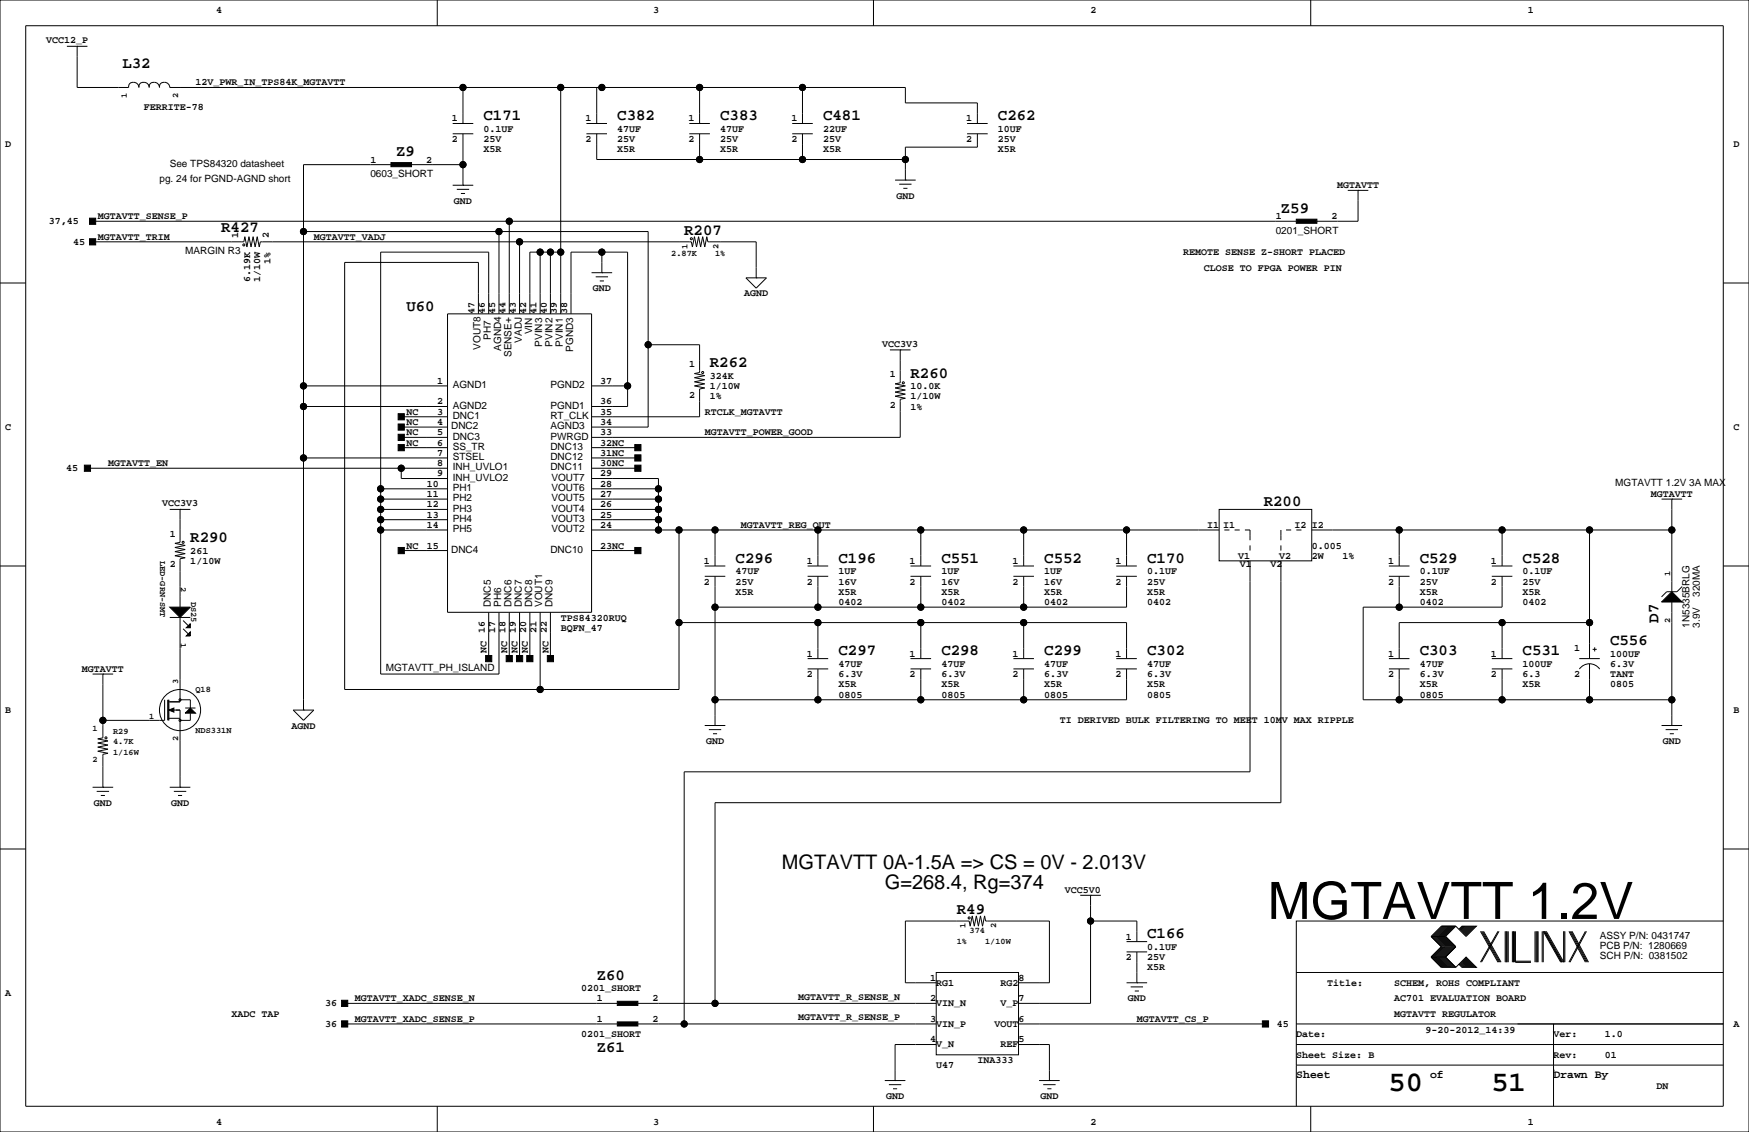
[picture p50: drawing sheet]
<svg xmlns="http://www.w3.org/2000/svg" width="432mm" height="279mm" viewBox="0 0 432 279" stroke-linecap="round" stroke-linejoin="round" font-family="sans-serif">
<defs><g id="words">
<text font-size="12.7" x="313" y="226.8">MGTAVTT 1.2V</text>
<g font-size="7.1">
<text x="342.8" y="269.3">50</text>
<text x="368.2" y="269.3">51</text>
</g>
<g font-size="4.9">
<text x="193" y="214.4">MGTAVTT 0A-1.5A =&gt; CS = 0V - 2.013V</text>
<text x="218.4" y="219.5">G=268.4, Rg=374</text>
</g>
<g font-size="3.9">
<text x="30.2" y="16.7">L32</text>
<text x="119.4" y="29.7">C171</text>
<text x="152.4" y="29.7">C382</text>
<text x="177.8" y="29.7">C383</text>
<text x="203.2" y="29.7">C481</text>
<text x="246.4" y="29.7">C262</text>
<text x="97.8" y="38.6">Z9</text>
<text x="316.2" y="52.5">Z59</text>
<text x="54.6" y="57.1">R427</text>
<text x="168.9" y="58">R207</text>
<text x="100.3" y="76.7">U60</text>
<text x="175.3" y="90.6">R262</text>
<text x="224.8" y="93.2">R260</text>
<text x="312" y="124.9">R200</text>
<text x="47" y="133.8">R290</text>
<text x="181.6" y="138.9">C296</text>
<text x="207" y="138.9">C196</text>
<text x="232.4" y="138.9">C551</text>
<text x="257.8" y="138.9">C552</text>
<text x="283.2" y="138.9">C170</text>
<text x="350.5" y="138.9">C529</text>
<text x="375.9" y="138.9">C528</text>
<text x="409.4" y="153.7" transform="rotate(-90 409.4 153.7)">D7</text>
<text x="207" y="161.8">C297</text>
<text x="232.4" y="161.8">C298</text>
<text x="257.8" y="161.8">C299</text>
<text x="283.2" y="161.8">C302</text>
<text x="350.5" y="161.8">C303</text>
<text x="375.9" y="161.8">C531</text>
<text x="397.5" y="159.2">C556</text>
<text x="236.2" y="225.6">R49</text>
<text x="283.2" y="231.6">C166</text>
<text x="147.3" y="241.8">Z60</text>
<text x="147.3" y="259.6">Z61</text>
</g>
<g font-size="2.8">
<text x="320" y="266.1">Sheet</text>
<text x="353.1" y="266.1">of</text>
<text x="383.5" y="266.1">Drawn By</text>
</g>
<g font-size="2.5">
<text x="53.3" y="3.3">4</text>
<text x="161.3" y="3.3">3</text>
<text x="269.2" y="3.3">2</text>
<text x="377.2" y="3.3">1</text>
<text x="11.4" y="10.7">VCC12_P</text>
<text x="48.3" y="21.1">12V_PWR_IN_TPS84K_MGTAVTT</text>
<text x="35.5" y="27.3">FERRITE-78</text>
<text x="111.5" y="30">1</text>
<text x="144.6" y="30">1</text>
<text x="170" y="30">1</text>
<text x="195.4" y="30">1</text>
<text x="238.5" y="30">1</text>
<text x="111.5" y="35.1">2</text>
<text x="119.4" y="32.5">0.1UF</text>
<text x="119.4" y="35.1">25V</text>
<text x="144.6" y="35.1">2</text>
<text x="152.4" y="32.5">47UF</text>
<text x="152.4" y="35.1">25V</text>
<text x="170" y="35.1">2</text>
<text x="177.8" y="32.5">47UF</text>
<text x="177.8" y="35.1">25V</text>
<text x="195.4" y="35.1">2</text>
<text x="203.2" y="32.5">22UF</text>
<text x="203.2" y="35.1">25V</text>
<text x="238.5" y="35.1">2</text>
<text x="246.4" y="32.5">10UF</text>
<text x="246.4" y="35.1">25V</text>
<text x="1.3" y="36.3">D</text>
<text x="41.9" y="41.2">See TPS84320 datasheet</text>
<text x="91.4" y="40.1">1</text>
<text x="105.2" y="40.1">2</text>
<text x="119.4" y="37.6">X5R</text>
<text x="152.4" y="37.6">X5R</text>
<text x="177.8" y="37.6">X5R</text>
<text x="203.2" y="37.6">X5R</text>
<text x="246.4" y="37.6">X5R</text>
<text x="428" y="36.3">D</text>
<text x="39.4" y="45">pg. 24 for PGND-AGND short</text>
<text x="91.4" y="43.7">0603_SHORT</text>
<text x="330.1" y="46.5">MGTAVTT</text>
<text x="112.1" y="50.3">GND</text>
<text x="221.3" y="49">GND</text>
<text x="12" y="55.4">37,45</text>
<text x="24.1" y="54.1">MGTAVTT_SENSE_P</text>
<text x="24.1" y="59.2">MGTAVTT_TRIM</text>
<text x="58.8" y="58.6" transform="rotate(-90 58.8 58.6)">1</text>
<text x="66.4" y="58.6" transform="rotate(-90 66.4 58.6)">2</text>
<text x="77.5" y="59.2">MGTAVTT_VADJ</text>
<text x="315" y="54.1">1</text>
<text x="315" y="57.7">0201_SHORT</text>
<text x="328.7" y="54.1">2</text>
<text x="18.1" y="60.5">45</text>
<text x="45.7" y="62.8">MARGIN R3</text>
<text x="66.8" y="65.2" transform="rotate(-90 66.8 65.2)">1%</text>
<text x="292.1" y="63">REMOTE SENSE Z-SHORT PLACED</text>
<text x="61.7" y="69.6" transform="rotate(-90 61.7 69.6)">6.19K</text>
<text x="64.3" y="69.6" transform="rotate(-90 64.3 69.6)">1/10W</text>
<text x="146.4" y="71.9">GND</text>
<text x="297.2" y="66.8">CLOSE TO FPGA POWER PIN</text>
<text x="117.2" y="77.5" transform="rotate(-90 117.2 77.5)">47</text>
<text x="119.7" y="77.5" transform="rotate(-90 119.7 77.5)">46</text>
<text x="122.3" y="77.5" transform="rotate(-90 122.3 77.5)">45</text>
<text x="124.8" y="77.5" transform="rotate(-90 124.8 77.5)">44</text>
<text x="127.3" y="77.5" transform="rotate(-90 127.3 77.5)">43</text>
<text x="129.9" y="77.5" transform="rotate(-90 129.9 77.5)">42</text>
<text x="132.4" y="77.5" transform="rotate(-90 132.4 77.5)">41</text>
<text x="135" y="77.5" transform="rotate(-90 135 77.5)">40</text>
<text x="137.5" y="77.5" transform="rotate(-90 137.5 77.5)">39</text>
<text x="140" y="77.5" transform="rotate(-90 140 77.5)">38</text>
<text x="183.7" y="73.2">AGND</text>
<text x="121.2" y="83.8" transform="rotate(-90 121.2 83.8)">PH7</text>
<text x="131.3" y="82.5" transform="rotate(-90 131.3 82.5)">VIN</text>
<text x="118.6" y="86.4" transform="rotate(-90 118.6 86.4)">VOUT8</text>
<text x="123.7" y="86.6" transform="rotate(-90 123.7 86.6)">AGND4</text>
<text x="126.3" y="88.1" transform="rotate(-90 126.3 88.1)">SENSE+</text>
<text x="128.8" y="84.6" transform="rotate(-90 128.8 84.6)">VADJ</text>
<text x="133.9" y="85.6" transform="rotate(-90 133.9 85.6)">PVIN3</text>
<text x="136.4" y="85.6" transform="rotate(-90 136.4 85.6)">PVIN2</text>
<text x="139" y="85.6" transform="rotate(-90 139 85.6)">PVIN1</text>
<text x="141.5" y="86.9" transform="rotate(-90 141.5 86.9)">PGND3</text>
<text x="217.8" y="85.6">VCC3V3</text>
<text x="107.9" y="94.7">1</text>
<text x="111.8" y="95.8">AGND1</text>
<text x="135.9" y="95.8">PGND2</text>
<text x="148.2" y="94.7">37</text>
<text x="170.2" y="90.5">1</text>
<text x="175.3" y="93.5">324K</text>
<text x="219.7" y="93.1">1</text>
<text x="107.9" y="99.8">2</text>
<text x="111.8" y="100.9">AGND2</text>
<text x="135.9" y="100.9">PGND1</text>
<text x="148.2" y="99.8">36</text>
<text x="170.2" y="98.1">2</text>
<text x="175.3" y="96">1/10W</text>
<text x="175.3" y="98.6">1%</text>
<text x="219.7" y="100.7">2</text>
<text x="224.8" y="96">10.0K</text>
<text x="224.8" y="98.6">1/10W</text>
<text x="224.8" y="101.1">1%</text>
<text x="1.3" y="106.2">C</text>
<text x="100.3" y="102.4">NC</text>
<text x="100.3" y="104.9">NC</text>
<text x="100.3" y="107.4">NC</text>
<text x="107.9" y="102.4">3</text>
<text x="107.9" y="104.9">4</text>
<text x="107.9" y="107.4">5</text>
<text x="111.4" y="105.9">DNC2</text>
<text x="111.8" y="103.4">DNC1</text>
<text x="135.9" y="105.9">AGND3</text>
<text x="135.9" y="103.4">RT_CLK</text>
<text x="148.2" y="104.9">34</text>
<text x="148.2" y="107.4">33</text>
<text x="148.2" y="102.4">35</text>
<text x="174" y="107.4">MGTAVTT_POWER_GOOD</text>
<text x="174" y="102.4">RTCLK_MGTAVTT</text>
<text x="428" y="106.2">C</text>
<text x="100.3" y="110">NC</text>
<text x="107.9" y="110">6</text>
<text x="107.9" y="112.5">7</text>
<text x="111.8" y="108.5">DNC3</text>
<text x="111.8" y="111">SS_TR</text>
<text x="111.8" y="113.6">STSEL</text>
<text x="135.9" y="113.6">DNC12</text>
<text x="135.9" y="111">DNC13</text>
<text x="135.9" y="108.5">PWRGD</text>
<text x="148.2" y="112.5">31NC</text>
<text x="148.2" y="110">32NC</text>
<text x="16.3" y="116.3">45</text>
<text x="26.7" y="115.1">MGTAVTT_EN</text>
<text x="107.9" y="115.1">8</text>
<text x="107.9" y="117.6">9</text>
<text x="111.8" y="116.1">INH_UVLO1</text>
<text x="111.8" y="118.6">INH_UVLO2</text>
<text x="135.9" y="116.1">DNC11</text>
<text x="136.1" y="118.6">VOUT7</text>
<text x="148.2" y="115.1">30NC</text>
<text x="148.2" y="117.6">29</text>
<text x="398.8" y="119.9">MGTAVTT 1.2V 3A MAX</text>
<text x="40" y="125">VCC3V3</text>
<text x="105.4" y="120.1">10</text>
<text x="105.4" y="122.7">11</text>
<text x="105.4" y="125.2">12</text>
<text x="111.8" y="121.2">PH1</text>
<text x="111.8" y="123.7">PH2</text>
<text x="136.1" y="121.2">VOUT6</text>
<text x="136.1" y="123.7">VOUT5</text>
<text x="148.2" y="120.1">28</text>
<text x="148.2" y="125.2">26</text>
<text x="148.2" y="122.7">27</text>
<text x="407.6" y="122.7">MGTAVTT</text>
<text x="105.4" y="127.8">13</text>
<text x="105.4" y="130.3">14</text>
<text x="111.8" y="126.3">PH3</text>
<text x="111.8" y="128.8">PH4</text>
<text x="111.8" y="131.3">PH5</text>
<text x="136.1" y="131.3">VOUT2</text>
<text x="136.1" y="128.8">VOUT3</text>
<text x="136.1" y="126.3">VOUT4</text>
<text x="148.2" y="130.3">24</text>
<text x="148.2" y="127.8">25</text>
<text x="182.9" y="130.3">MGTAVTT_REG_OUT</text>
<text x="298" y="130.3">I1</text>
<text x="302" y="130.2">I1</text>
<text x="319.6" y="130.2">I2</text>
<text x="323.9" y="130.3">I2</text>
<text x="41.9" y="132.4">1</text>
<text x="47" y="136.7">261</text>
<text x="100.3" y="135.4">NC</text>
<text x="105.4" y="135.4">15</text>
<text x="111.4" y="136.4">DNC4</text>
<text x="135.9" y="136.4">DNC10</text>
<text x="148.2" y="135.4">23NC</text>
<text x="305.6" y="137.9">V1</text>
<text x="315.8" y="137.9">V2</text>
<text x="323.9" y="135.4">0.005</text>
<text x="323.9" y="137.9">2W</text>
<text x="331.5" y="137.9">1%</text>
<text x="41.9" y="140">2</text>
<text x="47" y="139.2">1/10W</text>
<text x="173.8" y="139.2">1</text>
<text x="181.6" y="141.7">47UF</text>
<text x="199.2" y="139.2">1</text>
<text x="207" y="141.7">1UF</text>
<text x="224.6" y="139.2">1</text>
<text x="232.4" y="141.7">1UF</text>
<text x="250" y="139.2">1</text>
<text x="257.8" y="141.7">1UF</text>
<text x="275.4" y="139.2">1</text>
<text x="283.2" y="141.7">0.1UF</text>
<text x="306.1" y="140">V1</text>
<text x="313.7" y="140">V2</text>
<text x="342.7" y="139.2">1</text>
<text x="350.5" y="141.7">0.1UF</text>
<text x="368.1" y="139.2">1</text>
<text x="375.9" y="141.7">0.1UF</text>
<text x="121.2" y="149.9" transform="rotate(-90 121.2 149.9)">DNC5</text>
<text x="123.7" y="149.9" transform="rotate(-90 123.7 149.9)">PH6</text>
<text x="126.3" y="149.9" transform="rotate(-90 126.3 149.9)">DNC6</text>
<text x="128.8" y="149.9" transform="rotate(-90 128.8 149.9)">DNC7</text>
<text x="131.3" y="149.9" transform="rotate(-90 131.3 149.9)">DNC8</text>
<text x="133.9" y="149.9" transform="rotate(-90 133.9 149.9)">VOUT1</text>
<text x="136.4" y="149.9" transform="rotate(-90 136.4 149.9)">DNC9</text>
<text x="173.8" y="144.3">2</text>
<text x="181.6" y="144.3">25V</text>
<text x="181.6" y="146.8">X5R</text>
<text x="199.2" y="144.3">2</text>
<text x="207" y="144.3">16V</text>
<text x="207" y="146.8">X5R</text>
<text x="207" y="149.4">0402</text>
<text x="224.6" y="144.3">2</text>
<text x="232.4" y="144.3">16V</text>
<text x="232.4" y="146.8">X5R</text>
<text x="232.4" y="149.4">0402</text>
<text x="250" y="144.3">2</text>
<text x="257.8" y="144.3">16V</text>
<text x="257.8" y="146.8">X5R</text>
<text x="257.8" y="149.4">0402</text>
<text x="275.4" y="144.3">2</text>
<text x="283.2" y="144.3">25V</text>
<text x="283.2" y="146.8">X5R</text>
<text x="283.2" y="149.4">0402</text>
<text x="342.7" y="144.3">2</text>
<text x="350.5" y="144.3">25V</text>
<text x="350.5" y="146.8">X5R</text>
<text x="350.5" y="149.4">0402</text>
<text x="368.1" y="144.3">2</text>
<text x="375.9" y="144.3">25V</text>
<text x="375.9" y="146.8">X5R</text>
<text x="375.9" y="149.4">0402</text>
<text x="419.6" y="147.3" transform="rotate(-90 419.6 147.3)">320MA</text>
<text x="138.4" y="153.2">TPS84320RUQ</text>
<text x="138.4" y="155.7">BQFN_47</text>
<text x="417.1" y="154.9" transform="rotate(-90 417.1 154.9)">1N5335BRLG</text>
<text x="419.6" y="154.9" transform="rotate(-90 419.6 154.9)">3.9V</text>
<text x="119.7" y="156.2" transform="rotate(-90 119.7 156.2)">16</text>
<text x="120.1" y="161.3" transform="rotate(-90 120.1 161.3)">NC</text>
<text x="122.3" y="156.2" transform="rotate(-90 122.3 156.2)">17</text>
<text x="124.8" y="156.2" transform="rotate(-90 124.8 156.2)">18</text>
<text x="125.2" y="161.3" transform="rotate(-90 125.2 161.3)">NC</text>
<text x="127.3" y="156.2" transform="rotate(-90 127.3 156.2)">19</text>
<text x="127.8" y="161.3" transform="rotate(-90 127.8 161.3)">NC</text>
<text x="129.9" y="156.2" transform="rotate(-90 129.9 156.2)">20</text>
<text x="130.3" y="161.3" transform="rotate(-90 130.3 161.3)">NC</text>
<text x="132.4" y="156.2" transform="rotate(-90 132.4 156.2)">21</text>
<text x="135" y="156.2" transform="rotate(-90 135 156.2)">22</text>
<text x="135.4" y="161.3" transform="rotate(-90 135.4 161.3)">NC</text>
<text x="388.6" y="160.8">1</text>
<text x="20.2" y="165.9">MGTAVTT</text>
<text x="95.2" y="165.6">MGTAVTT_PH_ISLAND</text>
<text x="199.2" y="167.1">2</text>
<text x="199.2" y="162.1">1</text>
<text x="207" y="164.6">47UF</text>
<text x="207" y="167.1">6.3V</text>
<text x="224.6" y="167.1">2</text>
<text x="224.6" y="162.1">1</text>
<text x="232.4" y="164.6">47UF</text>
<text x="232.4" y="167.1">6.3V</text>
<text x="250" y="167.1">2</text>
<text x="250" y="162.1">1</text>
<text x="257.8" y="164.6">47UF</text>
<text x="257.8" y="167.1">6.3V</text>
<text x="275.4" y="167.1">2</text>
<text x="275.4" y="162.1">1</text>
<text x="283.2" y="164.6">47UF</text>
<text x="283.2" y="167.1">6.3V</text>
<text x="342.7" y="167.1">2</text>
<text x="342.7" y="162.1">1</text>
<text x="350.5" y="164.6">47UF</text>
<text x="350.5" y="167.1">6.3V</text>
<text x="368.1" y="162.1">1</text>
<text x="368.1" y="167.1">2</text>
<text x="375.9" y="164.6">100UF</text>
<text x="375.9" y="167.1">6.3</text>
<text x="388.6" y="167.1">2</text>
<text x="397.5" y="162.1">100UF</text>
<text x="397.5" y="164.6">6.3V</text>
<text x="397.5" y="167.1">TANT</text>
<text x="207" y="169.7">X5R</text>
<text x="207" y="172.2">0805</text>
<text x="232.4" y="169.7">X5R</text>
<text x="232.4" y="172.2">0805</text>
<text x="257.8" y="169.7">X5R</text>
<text x="257.8" y="172.2">0805</text>
<text x="283.2" y="169.7">X5R</text>
<text x="283.2" y="172.2">0805</text>
<text x="350.5" y="169.7">X5R</text>
<text x="350.5" y="172.2">0805</text>
<text x="375.9" y="169.7">X5R</text>
<text x="397.5" y="169.7">0805</text>
<text x="1.3" y="176">B</text>
<text x="72" y="179.8">AGND</text>
<text x="261.6" y="178.6">TI DERIVED BULK FILTERING TO MEET 10MV MAX RIPPLE</text>
<text x="428" y="176">B</text>
<text x="174.3" y="183.6">GND</text>
<text x="410.5" y="183.6">GND</text>
<text x="23.2" y="198.9">GND</text>
<text x="42.2" y="198.9">GND</text>
<text x="262.9" y="220.5">VCC5V0</text>
<text x="277.9" y="231.9">1</text>
<text x="395" y="231.7">ASSY P/N: 0431747</text>
<text x="277.9" y="237">2</text>
<text x="283.2" y="234.4">0.1UF</text>
<text x="283.2" y="237">25V</text>
<text x="283.2" y="239.5">X5R</text>
<text x="395" y="236.8">SCH P/N: 0381502</text>
<text x="395" y="234.2">PCB P/N: 1280669</text>
<text x="1.3" y="245.9">A</text>
<text x="143.5" y="244.6">0201_SHORT</text>
<text x="229.7" y="242.1">1</text>
<text x="231.1" y="243.3">RG1</text>
<text x="247" y="243.3">RG2</text>
<text x="251.5" y="242.1">8</text>
<text x="327.7" y="243.3">Title:</text>
<text x="344.2" y="243.3">SCHEM, ROHS COMPLIANT</text>
<text x="57.1" y="251">XADC TAP</text>
<text x="80.3" y="248.4">36</text>
<text x="87.6" y="247.1">MGTAVTT_XADC_SENSE_N</text>
<text x="147.3" y="247.1">1</text>
<text x="161.1" y="247.1">2</text>
<text x="197.1" y="246.7">MGTAVTT_R_SENSE_N</text>
<text x="197.1" y="251.8">MGTAVTT_R_SENSE_P</text>
<text x="229.7" y="247.1">2</text>
<text x="231.1" y="248.3">VIN_N</text>
<text x="247" y="248.3">V_P</text>
<text x="251.5" y="247.1">7</text>
<text x="278.4" y="247.1">GND</text>
<text x="344.2" y="247.1">AC701 EVALUATION BOARD</text>
<text x="344.2" y="251">MGTAVTT REGULATOR</text>
<text x="80.3" y="253.5">36</text>
<text x="87.6" y="252.2">MGTAVTT_XADC_SENSE_P</text>
<text x="143.5" y="256">0201_SHORT</text>
<text x="147.3" y="252.2">1</text>
<text x="161.1" y="252.2">2</text>
<text x="229.7" y="257.3">4</text>
<text x="229.7" y="252.2">3</text>
<text x="231.1" y="253.4">VIN_P</text>
<text x="245.5" y="253.4">VOUT</text>
<text x="251.5" y="257.3">5</text>
<text x="251.5" y="252.2">6</text>
<text x="280.7" y="252.2">MGTAVTT_CS_P</text>
<text x="315.3" y="253.5">45</text>
<text x="320" y="256">Date:</text>
<text x="351.9" y="255">9-20-2012_14:39</text>
<text x="383.5" y="256">Ver:</text>
<text x="396.2" y="256">1.0</text>
<text x="428" y="253.5">A</text>
<text x="231.1" y="258.5">V_N</text>
<text x="231.1" y="263.7">U47</text>
<text x="241.3" y="262.4">INA333</text>
<text x="247" y="258.5">REF</text>
<text x="320" y="261.1">Sheet Size: B</text>
<text x="383.5" y="261.1">Rev:</text>
<text x="396.2" y="261.1">01</text>
<text x="408.9" y="268.7">DN</text>
<text x="218.8" y="271.3">GND</text>
<text x="256.9" y="271.3">GND</text>
<text x="53.3" y="277.6">4</text>
<text x="161.3" y="277.6">3</text>
<text x="269.2" y="277.6">2</text>
<text x="377.2" y="277.6">1</text>
</g>
<g font-size="2.1">
<text x="31.3" y="24.1" transform="rotate(-90 31.3 24.1)">1</text>
<text x="44" y="24.1" transform="rotate(-90 44 24.1)">2</text>
<text x="165.7" y="63.1">2.87K</text>
<text x="169.7" y="61.5" transform="rotate(-90 169.7 61.5)">1</text>
<text x="176.5" y="63.1">1%</text>
<text x="177.4" y="61.5" transform="rotate(-90 177.4 61.5)">2</text>
<text x="39.6" y="138.4" transform="rotate(90 39.6 138.4)">LED-GRN-SMT</text>
<text x="412.3" y="142.2" transform="rotate(-90 412.3 142.2)">1</text>
<text x="44.6" y="144.8" transform="rotate(90 44.6 144.8)">2</text>
<text x="47.2" y="148.6" transform="rotate(90 47.2 148.6)">DS25</text>
<text x="412.3" y="153.7" transform="rotate(-90 412.3 153.7)">2</text>
<text x="44.6" y="158.8" transform="rotate(90 44.6 158.8)">1</text>
<text x="44" y="168.9" transform="rotate(-90 44 168.9)">3</text>
<text x="48.3" y="170.8">Q18</text>
<text x="36.8" y="177.4">1</text>
<text x="22.9" y="180.5">1</text>
<text x="27.9" y="181.2">R29</text>
<text x="27.9" y="183.7">4.7K</text>
<text x="44" y="182.9" transform="rotate(-90 44 182.9)">2</text>
<text x="48.3" y="180.9">NDS331N</text>
<text x="22.9" y="188.1">2</text>
<text x="27.9" y="186.3">1/16W</text>
<text x="236.2" y="233">1%</text>
<text x="238.3" y="229.1" transform="rotate(-90 238.3 229.1)">1</text>
<text x="239.4" y="230.2">374</text>
<text x="243.2" y="233">1/10W</text>
<text x="245.9" y="229.1" transform="rotate(-90 245.9 229.1)">2</text>
</g>
</g></defs>
<g fill="none" stroke="#000" stroke-width=".25">
<path d="M0 0h431.8v279.4h-431.8zM6.3 6.4h419.1v266.6h-419.1zM16.5 11.4h5.1M19 11.4h.1M19 11.4v10.2h12.7M107.9 0v6.4M215.6 0v6.4M323.6 0v6.4M33 20.4a1.02 1.02 0 0 0-1.2 1.2M33 20.3a1.27 1.27 0 0 1 1.3 1.3 1.05 1.05 0 0 1 1.3-1.2M35.6 20.3a1.27 1.27 0 0 1 1.2 1.3 1.05 1.05 0 0 1 1.3-1.2M38.1 20.3a1.27 1.27 0 0 1 1.3 1.3 1.05 1.05 0 0 1 1.2-1.2"/>
<path d="M40.6 20.3a1.27 1.27 0 0 1 1.3 1.3h181.6v3.8h17.8v5.1M111.8 33h5M111.8 30.5h5M114.3 21.6v8.9M114.3 33v12.7M138.4 21.6v55.9M144.8 33h5.1M144.8 30.5h5.1M147.3 21.6v8.9M147.3 33v6.4h76.2M170.2 33h5.1M170.2 30.5h5.1"/>
<path d="M172.7 21.6v8.9M172.7 33v6.4M195.6 33h5.1M195.6 30.5h5.1M198.1 21.6v8.9M198.1 33v6.4M238.8 33h5M238.8 30.5h5M241.3 33v3.3h-17.8v8.1M22.9 59.7h37.3l.3-1.3 .5 2.6 .5-2.6 .5 2.6 .5-2.6 .5 2.6 .5-2.6 .5 2.6 .3-1.3h106.4l.2 1.3 .5-2.6 .6 2.6 .5-2.6 .5 2.6 .5-2.6 .5 2.6 .5-2.6 .3 1.3h11.9v8.9M22.9 54.6h297.1M74.9 57.2h85.1v48.2h-14"/>
<path d="M96.5 40.6h-21.6v134.7M101.6 40.6h12.7M111.8 45.7h5M112.8 46.7h3M113.8 47.8h1M114.3 45.7h.1M123.2 57.2v20.3M125.7 54.6v22.9M128.3 59.7v17.8M221 44.4h5.1M222 45.5h3M223 46.5h1"/>
<path d="M223.5 44.4h.1M332.7 47h5.1M335.3 47h.1M335.3 47v7.6h-10.2M0 69.8h6.3M110.5 77.5h35.5v73.6h-35.5zM118.1 77.5v-12.7h-33v105.4h82.5v-39.4M120.6 77.5v-15.3h-26.6v104.2h29.2v-15.3M133.3 62.2v15.3M135.9 62.2v15.3M138.4 62.2h-7.6v15.3M141 77.5v-15.3h13.9v38.1h-8.9"/>
<path d="M146 67.3h5.1M147.1 68.3h3M148.1 69.3h1M148.6 67.3h.1M148.6 62.2v5.1M184.1 68.6h5.1l-2.5 2.5zM186.7 68.6h.1M425.4 69.8h6.4M74.9 95.2h35.6M146 95.2h8.9M160 85.1h12.7v6.8l-1.3 .3 2.6 .5-2.6 .5 2.6 .5-2.6 .5 2.6 .5-2.6 .5 2.6 .6-1.3 .2v6.9h-26.7M219.7 86.4h5.1"/>
<path d="M222.2 86.4h.1M222.2 86.4v8.1l-1.2 .2 2.5 .5-2.5 .6 2.5 .5-2.5 .5 2.5 .5-2.5 .5 2.5 .5-1.3 .3v9.3h-76.2M21.6 115.6h88.9M74.9 100.3h35.6M74.9 113h35.6M99.1 105.4h11.4M99.1 102.9h11.4M99.1 110.5h11.4M99.1 107.9h11.4M99.1 115.6v2.5h11.4M146 115.6h11.5M146 113h11.5"/>
<path d="M146 110.5h11.5M146 118.1h16.6v12.7M0 139.7h6.3M41.9 125.7h5.1M44.4 125.7h.1M44.4 125.7v8.2l-1.2 .2 2.5 .5-2.5 .5 2.5 .5-2.5 .5 2.5 .6-2.5 .5 2.5 .5-1.3 .2v12M94 130.8h16.5M94 123.2h16.5M94 125.7h16.5M94 120.7h16.5M94 128.3h16.5M99.1 135.9h11.4"/>
<path d="M146 130.8h155M146 123.2h16.6M146 125.7h16.6M146 135.9h11.5M146 120.7h16.6M146 128.3h16.6M174 139.7h5.1M176.5 130.8v8.9M199.4 139.7h5.1M201.9 130.8v8.9M224.8 139.7h5.1M227.3 130.8v8.9"/>
<path d="M250.2 139.7h5.1M252.7 130.8v8.9M275.6 139.7h5.1M278.1 130.8v8.9M301 125.7h22.8v12.7h-22.8zM302.3 130.8h1.2M304.8 130.8h1.3M307.3 130.8h1.3v2.5M308.6 134.6v1.3M308.6 138.4v52.1h-139.7v62.2M316.2 138.4v59.7h-139.7v49.5M316.2 130.8v2.5"/>
<path d="M316.2 134.6v1.3M317.5 130.8h1.3M320 130.8h1.3M323.8 130.8h88.9M342.9 139.7h5.1M345.4 130.8v8.9M368.3 139.7h5.1M370.8 130.8v8.9M392.4 130.8v31.8M410.2 123.2h5.1M412.7 123.2h.1M412.7 123.2v22.8"/>
<path d="M425.4 139.7h6.4M41.9 152.4h5.1M44.4 152.4v20.8h-2.7M45.2 153.2l1.3 1.2M45.2 155.2l1.3 1.3M120.6 151.1v11.5M125.7 151.1v11.5M128.3 151.1v11.5M130.8 151.1v11.5M133.3 151.1v19.1M135.9 151.1v11.5M167.6 153.7h110.5v8.9"/>
<path d="M174 142.2h5.1M176.5 142.2v36.9M199.4 142.2h5.1M201.9 142.2v7.7M201.9 153.7v8.9M224.8 142.2h5.1M227.3 142.2v7.7M227.3 153.7v8.9M250.2 142.2h5.1M252.7 142.2v7.7M252.7 153.7v8.9M275.6 142.2h5.1"/>
<path d="M278.1 142.2v7.7h-101.6M342.9 142.2h5.1M345.4 142.2v7.7M368.3 142.2h5.1M370.8 142.2v7.7h-34.3v22.8h76.2M370.8 153.7v8.9M392.4 153.7h-47v8.9M393.7 159.8v1M412.7 148.6v30.5M415.3 144.8l-1.3 1.2h-2.5l-1.3 1.3M22.9 166.4h5M25.4 166.4h.1"/>
<path d="M25.4 166.4v15.7l-1.3 .3 2.6 .5-2.6 .5 2.6 .5-2.6 .5 2.6 .5-2.6 .5 2.6 .5-1.3 .3v8.1M40.6 172.7v5.1h-15.2M41.4 172.7v5.1M41.7 172.7v5.1M41.7 177.3h2.7M42.9 175.3h1.5v19M44.4 172.7h2.6v2.1M45.7 174.8h2.6M47 176v1.8h-2.6M72.4 175.3h5.1l-2.6 2.5zM74.9 175.3h.1M174 179.1h5.1"/>
<path d="M176.5 179.1h.1M199.4 162.6h5.1M199.4 165.1h5.1M201.9 165.1v7.6M224.8 162.6h5.1M224.8 165.1h5.1M227.3 165.1v7.6M250.2 162.6h5.1M250.2 165.1h5.1M252.7 165.1v7.6M275.6 162.6h5.1M275.6 165.1h5.1"/>
<path d="M278.1 165.1v7.6h-101.6M342.9 162.6h5.1M342.9 165.1h5.1M345.4 165.1v7.6M368.3 162.6h5.1M368.3 165.1h5.1M370.8 165.1v7.6M389.9 162.6h5.1M389.9 165.1a3 3 0 0 1 5 0M392.4 163.8v8.9M393.2 160.3h1M410.2 179.1h5.1"/>
<path d="M412.7 179.1h.1M22.9 194.3h5M23.9 195.3h3M24.9 196.3h1M25.4 194.3h.1M41.9 194.3h5.1M42.9 195.3h3.1M43.9 196.3h1.1M44.4 194.3h.1M175 180.1h3.1M176 181.1h1M411.2 180.1h3.1"/>
<path d="M412.2 181.1h1.1M0 209.5h6.3M425.4 209.5h6.4M266.7 221h5.1M269.2 221h.1M269.2 221v26.6h-17.7M269.2 227.3h11.5v5.1M278.1 234.9h5.1M278.1 232.4h5.1M280.7 234.9v7.7M353.3 236.2l2.6 2.6h3.5M353.3 231.1l2.6 2.6-2.6 2.5"/>
<path d="M353.3 236.2h3.6M353.3 231.1h3.6M356.1 228.6l-2.5 2.5 2.5 2.6-2.5 2.5 2.5 2.6M356.4 228.6l-2.6 2.5 2.6 2.6-2.6 2.5 2.6 2.6M356.6 228.6l-2.5 2.5 2.5 2.6-2.5 2.5 2.5 2.6M356.9 228.6l-2.6 2.5 2.6 2.6-2.6 2.5 2.6 2.6M356.9 231.1l2.5 2.6-2.5 2.5M356.9 236.2l2.5 2.6M357.1 228.6l-2.5 2.5 2.5 2.6-2.5 2.5 2.5 2.6M357.4 228.6l-2.6 2.5 2.6 2.6-2.6 2.5 2.6 2.6M357.6 228.6l-2.5 2.5 2.5 2.6-2.5 2.5 2.5 2.6M357.9 228.6l-2.6 2.5 2.6 2.6-2.6 2.5 2.6 2.6"/>
<path d="M358.1 228.6l-2.5 2.5 2.5 2.6-2.5 2.5 2.5 2.6M358.4 228.6l-2.5 2.5 2.5 2.6-2.5 2.5 2.5 2.6M358.6 228.6l-2.5 2.5 2.5 2.6-2.5 2.5 2.5 2.6M358.9 228.6l-2.5 2.5 2.5 2.6-2.5 2.5 2.5 2.6M359.2 228.6l-2.6 2.5 2.6 2.6-2.6 2.5 2.6 2.6M359.4 228.6l2.5 2.5 2.6-2.5h-3.6l-.7 .8M359.4 228.6h-3.5l-2.6 2.5M359.4 228.6l-2.5 2.5M360.2 238l.7 .8h3.6l-2.6-2.6-2.5 2.6M360.4 237.7l1 1.1M360.4 238l.8 .8M360.7 237.5l1.2 1.3"/>
<path d="M360.7 237.7l1 1.1M360.9 237.2l1.6 1.6M360.9 237.5l1.3 1.3M361.2 237l1.8 1.8M361.2 237.2l1.5 1.6M361.2 228.6l-.8 .8M361.4 236.7l2.1 2.1M361.4 237l1.8 1.8M361.4 228.6l-1 1M361.7 236.5l2.3 2.3M361.7 236.7l2 2.1M361.7 228.6l-1 1"/>
<path d="M361.9 236.5l2.3 2.3M361.9 228.6l-1.2 1.3M362.2 228.6l-1.3 1.3M362.5 228.6l-1.6 1.5M362.7 228.6l-1.5 1.5M363 228.6l-1.8 1.8M363.2 228.6l-1.8 1.8M363.5 228.6l-2.1 2M363.7 228.6l-2 2M364 228.6l-2.3 2.3M364.2 228.6l-2.3 2.3M365.5 229.9l4.3 7.6"/>
<path d="M365.8 229.9l4.3 7.6M366 229.9l4.3 7.6M366.3 229.9l4.3 7.6M369.8 229.9l-4.3 7.6M370.1 229.9l-4.3 7.6M371.6 229.9v7.6M371.9 229.9v7.6M372.1 229.9v7.6M372.4 229.9v7.6M373.4 229.9v7.6M373.6 229.9v7.6M373.9 229.9v7.6"/>
<path d="M374.1 229.9v7.6h3.9M374.1 237.2h3.9M379 229.9v7.6M379.2 229.9v7.6M379.5 229.9v7.6M379.7 229.9v7.6M380.7 229.9v7.6M381 237.5v-7.6l4.3 7.6M381.3 229.9l4.3 7.6M381.5 229.9l4.3 7.6M381.8 229.9l4.3 7.6v-7.6M386.3 229.9v7.6"/>
<path d="M387.3 229.9l4.1 7.6M387.6 229.9l4.1 7.6M387.9 229.9l4 7.6M388.1 229.9l4.1 7.6M391.4 229.9l-4.1 7.6M391.7 229.9l-4.1 7.6M425.4 227.3h-105.4v35.6M85.1 247.6h67.3M85.1 252.7h67.3M157.5 247.6h73.6M157.5 252.7h73.6M231.1 240h20.4v20.3h-20.4z"/>
<path d="M231.1 242.6h-7.6v-15.3h15.8l.2 1.3 .5-2.5 .5 2.5 .5-2.5 .6 2.5 .5-2.5 .5 2.5 .5-2.5 .2 1.2h15.8v15.3h-7.6M231.1 257.8h-10.1v8.9M251.5 257.8h7.6v8.9M251.5 252.7h60.9M278.1 242.6h5.1M279.1 243.6h3.1M280.2 244.6h1M280.7 242.6h.1M320 252.7h105.4M320 257.8h105.4M320 240h105.4M383.5 252.7v20.3"/>
<path d="M107.9 273v6.4M215.6 273v6.4M218.4 266.7h5.1M219.5 267.7h3M220.5 268.7h1M221 266.7h.1M256.5 266.7h5.1M257.6 267.7h3M258.6 268.7h1M259.1 266.7h.1M320 262.9v10.1M320 262.9h105.4"/>
<path d="M323.6 273v6.4M383.5 264.2h.1"/>
<circle cx="114.3" cy="21.6" r=".76"/>
<circle cx="138.4" cy="21.6" r=".76"/>
<circle cx="148.6" cy="21.6" r=".76"/>
<circle cx="172.7" cy="21.6" r=".76"/>
<circle cx="172.7" cy="39.4" r=".76"/>
<circle cx="198.1" cy="21.6" r=".76"/>
<circle cx="198.1" cy="39.4" r=".76"/>
<circle cx="223.5" cy="39.4" r=".76"/>
<circle cx="74.9" cy="57.1" r=".76"/>
<circle cx="114.3" cy="40.6" r=".76"/>
<circle cx="123.2" cy="57.1" r=".76"/>
<circle cx="125.7" cy="54.6" r=".76"/>
<circle cx="128.3" cy="59.7" r=".76"/>
<circle cx="170.7" cy="58.9" r=".25"/>
<circle cx="60.2" cy="60.5" r=".25"/>
<circle cx="133.4" cy="62.2" r=".76"/>
<circle cx="135.9" cy="62.2" r=".76"/>
<circle cx="138.4" cy="62.2" r=".76"/>
<circle cx="148.6" cy="62.2" r=".76"/>
<circle cx="74.9" cy="95.2" r=".76"/>
<circle cx="154.9" cy="95.2" r=".76"/>
<circle cx="160" cy="85.1" r=".76"/>
<circle cx="173.5" cy="91.9" r=".25"/>
<circle cx="223" cy="94.5" r=".25"/>
<circle cx="74.9" cy="113" r=".76"/>
<circle cx="74.9" cy="100.3" r=".76"/>
<circle cx="99.1" cy="115.6" r=".76"/>
<circle cx="45.2" cy="133.9" r=".25"/>
<circle cx="94" cy="125.7" r=".76"/>
<circle cx="94" cy="128.3" r=".76"/>
<circle cx="94" cy="120.6" r=".76"/>
<circle cx="94" cy="123.2" r=".76"/>
<circle cx="94" cy="130.8" r=".76"/>
<circle cx="162.6" cy="125.7" r=".76"/>
<circle cx="162.6" cy="128.3" r=".76"/>
<circle cx="162.6" cy="120.6" r=".76"/>
<circle cx="162.6" cy="123.2" r=".76"/>
<circle cx="162.6" cy="130.8" r=".76"/>
<circle cx="167.6" cy="130.8" r=".76"/>
<circle cx="176.5" cy="130.8" r=".76"/>
<circle cx="201.9" cy="130.8" r=".76"/>
<circle cx="227.3" cy="130.8" r=".76"/>
<circle cx="252.7" cy="130.8" r=".76"/>
<circle cx="278.1" cy="130.8" r=".76"/>
<circle cx="345.4" cy="130.8" r=".76"/>
<circle cx="370.8" cy="130.8" r=".76"/>
<circle cx="392.4" cy="130.8" r=".76"/>
<circle cx="412.8" cy="130.8" r=".76"/>
<circle cx="167.6" cy="153.7" r=".76"/>
<circle cx="176.5" cy="149.9" r=".76"/>
<circle cx="201.9" cy="153.7" r=".76"/>
<circle cx="201.9" cy="149.9" r=".76"/>
<circle cx="227.3" cy="153.7" r=".76"/>
<circle cx="227.3" cy="149.9" r=".76"/>
<circle cx="252.7" cy="153.7" r=".76"/>
<circle cx="252.7" cy="149.9" r=".76"/>
<circle cx="345.4" cy="149.9" r=".76"/>
<circle cx="370.8" cy="153.7" r=".76"/>
<circle cx="392.4" cy="153.7" r=".76"/>
<circle cx="25.4" cy="177.8" r=".76"/>
<circle cx="44.4" cy="175.3" r="5.1"/>
<circle cx="44.5" cy="172.7" r=".25"/>
<circle cx="44.5" cy="177.8" r=".25"/>
<circle cx="133.4" cy="170.2" r=".76"/>
<circle cx="176.5" cy="172.7" r=".76"/>
<circle cx="201.9" cy="172.7" r=".76"/>
<circle cx="227.3" cy="172.7" r=".76"/>
<circle cx="252.7" cy="172.7" r=".76"/>
<circle cx="345.4" cy="172.7" r=".76"/>
<circle cx="370.8" cy="172.7" r=".76"/>
<circle cx="392.4" cy="172.7" r=".76"/>
<circle cx="412.8" cy="172.7" r=".76"/>
<circle cx="26.2" cy="182.1" r=".25"/>
<circle cx="239.3" cy="226.6" r=".25"/>
<circle cx="269.2" cy="227.3" r=".76"/>
<circle cx="168.9" cy="252.7" r=".76"/>
<circle cx="176.5" cy="247.6" r=".76"/>
</g>
<g fill="#000" stroke="#000" stroke-width=".25">
<path d="M22.1 53.8h1.5v1.6h-1.5z" fill-rule="evenodd"/>
<path d="M96.5 40.1h5.1v1h-5.1z" fill-rule="evenodd"/>
<path d="M320 54.1h5.1v1h-5.1z" fill-rule="evenodd"/>
<path d="M22.1 58.9h1.5v1.6h-1.5z" fill-rule="evenodd"/>
<path d="M20.8 114.8h1.6v1.5h-1.6z" fill-rule="evenodd"/>
<path d="M98.3 109.7h1.5v1.6h-1.5z" fill-rule="evenodd"/>
<path d="M98.3 107.2h1.5v1.5h-1.5z" fill-rule="evenodd"/>
<path d="M98.3 104.6h1.5v1.6h-1.5z" fill-rule="evenodd"/>
<path d="M98.3 102.1h1.5v1.5h-1.5z" fill-rule="evenodd"/>
<path d="M156.7 114.8h1.5v1.5h-1.5z" fill-rule="evenodd"/>
<path d="M156.7 112.3h1.5v1.5h-1.5z" fill-rule="evenodd"/>
<path d="M156.7 109.7h1.5v1.6h-1.5z" fill-rule="evenodd"/>
<path d="M98.3 135.1h1.5v1.6h-1.5z" fill-rule="evenodd"/>
<path d="M156.7 135.1h1.5v1.6h-1.5z" fill-rule="evenodd"/>
<path d="M41.9 149.9h5.1l-2.6 2.5z" fill-rule="evenodd"/>
<path d="M47 153.9v1h-1z" fill-rule="evenodd"/>
<path d="M47 156v1h-1z" fill-rule="evenodd"/>
<path d="M412.7 146l2.6 2.6h-5.1z" fill-rule="evenodd"/>
<path d="M41.7 175.3l1.2-.5v1z" fill-rule="evenodd"/>
<path d="M47 174.8l1.3 1.2h-2.6z" fill-rule="evenodd"/>
<path d="M119.9 161.8h1.5v1.5h-1.5z" fill-rule="evenodd"/>
<path d="M125 161.8h1.5v1.5h-1.5z" fill-rule="evenodd"/>
<path d="M127.5 161.8h1.5v1.5h-1.5z" fill-rule="evenodd"/>
<path d="M130 161.8h1.6v1.5h-1.6z" fill-rule="evenodd"/>
<path d="M135.1 161.8h1.6v1.5h-1.6z" fill-rule="evenodd"/>
<path d="M84.3 246.9h1.6v1.5h-1.6z" fill-rule="evenodd"/>
<path d="M84.3 252h1.6v1.5h-1.6z" fill-rule="evenodd"/>
<path d="M152.4 247.1h5.1v1.1h-5.1z" fill-rule="evenodd"/>
<path d="M152.4 252.2h5.1v1h-5.1z" fill-rule="evenodd"/>
<path d="M311.7 252h1.5v1.5h-1.5z" fill-rule="evenodd"/>
<circle cx="114.3" cy="21.6" r=".76"/>
<circle cx="138.4" cy="21.6" r=".76"/>
<circle cx="148.6" cy="21.6" r=".76"/>
<circle cx="172.7" cy="21.6" r=".76"/>
<circle cx="172.7" cy="39.4" r=".76"/>
<circle cx="198.1" cy="21.6" r=".76"/>
<circle cx="198.1" cy="39.4" r=".76"/>
<circle cx="223.5" cy="39.4" r=".76"/>
<circle cx="74.9" cy="57.1" r=".76"/>
<circle cx="114.3" cy="40.6" r=".76"/>
<circle cx="123.2" cy="57.1" r=".76"/>
<circle cx="125.7" cy="54.6" r=".76"/>
<circle cx="128.3" cy="59.7" r=".76"/>
<circle cx="133.4" cy="62.2" r=".76"/>
<circle cx="135.9" cy="62.2" r=".76"/>
<circle cx="138.4" cy="62.2" r=".76"/>
<circle cx="148.6" cy="62.2" r=".76"/>
<circle cx="74.9" cy="95.2" r=".76"/>
<circle cx="154.9" cy="95.2" r=".76"/>
<circle cx="160" cy="85.1" r=".76"/>
<circle cx="74.9" cy="113" r=".76"/>
<circle cx="74.9" cy="100.3" r=".76"/>
<circle cx="99.1" cy="115.6" r=".76"/>
<circle cx="94" cy="125.7" r=".76"/>
<circle cx="94" cy="128.3" r=".76"/>
<circle cx="94" cy="120.6" r=".76"/>
<circle cx="94" cy="123.2" r=".76"/>
<circle cx="94" cy="130.8" r=".76"/>
<circle cx="162.6" cy="125.7" r=".76"/>
<circle cx="162.6" cy="128.3" r=".76"/>
<circle cx="162.6" cy="120.6" r=".76"/>
<circle cx="162.6" cy="123.2" r=".76"/>
<circle cx="162.6" cy="130.8" r=".76"/>
<circle cx="167.6" cy="130.8" r=".76"/>
<circle cx="176.5" cy="130.8" r=".76"/>
<circle cx="201.9" cy="130.8" r=".76"/>
<circle cx="227.3" cy="130.8" r=".76"/>
<circle cx="252.7" cy="130.8" r=".76"/>
<circle cx="278.1" cy="130.8" r=".76"/>
<circle cx="345.4" cy="130.8" r=".76"/>
<circle cx="370.8" cy="130.8" r=".76"/>
<circle cx="392.4" cy="130.8" r=".76"/>
<circle cx="412.8" cy="130.8" r=".76"/>
<circle cx="167.6" cy="153.7" r=".76"/>
<circle cx="176.5" cy="149.9" r=".76"/>
<circle cx="201.9" cy="153.7" r=".76"/>
<circle cx="201.9" cy="149.9" r=".76"/>
<circle cx="227.3" cy="153.7" r=".76"/>
<circle cx="227.3" cy="149.9" r=".76"/>
<circle cx="252.7" cy="153.7" r=".76"/>
<circle cx="252.7" cy="149.9" r=".76"/>
<circle cx="345.4" cy="149.9" r=".76"/>
<circle cx="370.8" cy="153.7" r=".76"/>
<circle cx="392.4" cy="153.7" r=".76"/>
<circle cx="25.4" cy="177.8" r=".76"/>
<circle cx="133.4" cy="170.2" r=".76"/>
<circle cx="176.5" cy="172.7" r=".76"/>
<circle cx="201.9" cy="172.7" r=".76"/>
<circle cx="227.3" cy="172.7" r=".76"/>
<circle cx="252.7" cy="172.7" r=".76"/>
<circle cx="345.4" cy="172.7" r=".76"/>
<circle cx="370.8" cy="172.7" r=".76"/>
<circle cx="392.4" cy="172.7" r=".76"/>
<circle cx="412.8" cy="172.7" r=".76"/>
<circle cx="269.2" cy="227.3" r=".76"/>
<circle cx="168.9" cy="252.7" r=".76"/>
<circle cx="176.5" cy="247.6" r=".76"/>
</g>
<use href="#words"/>
</svg>
